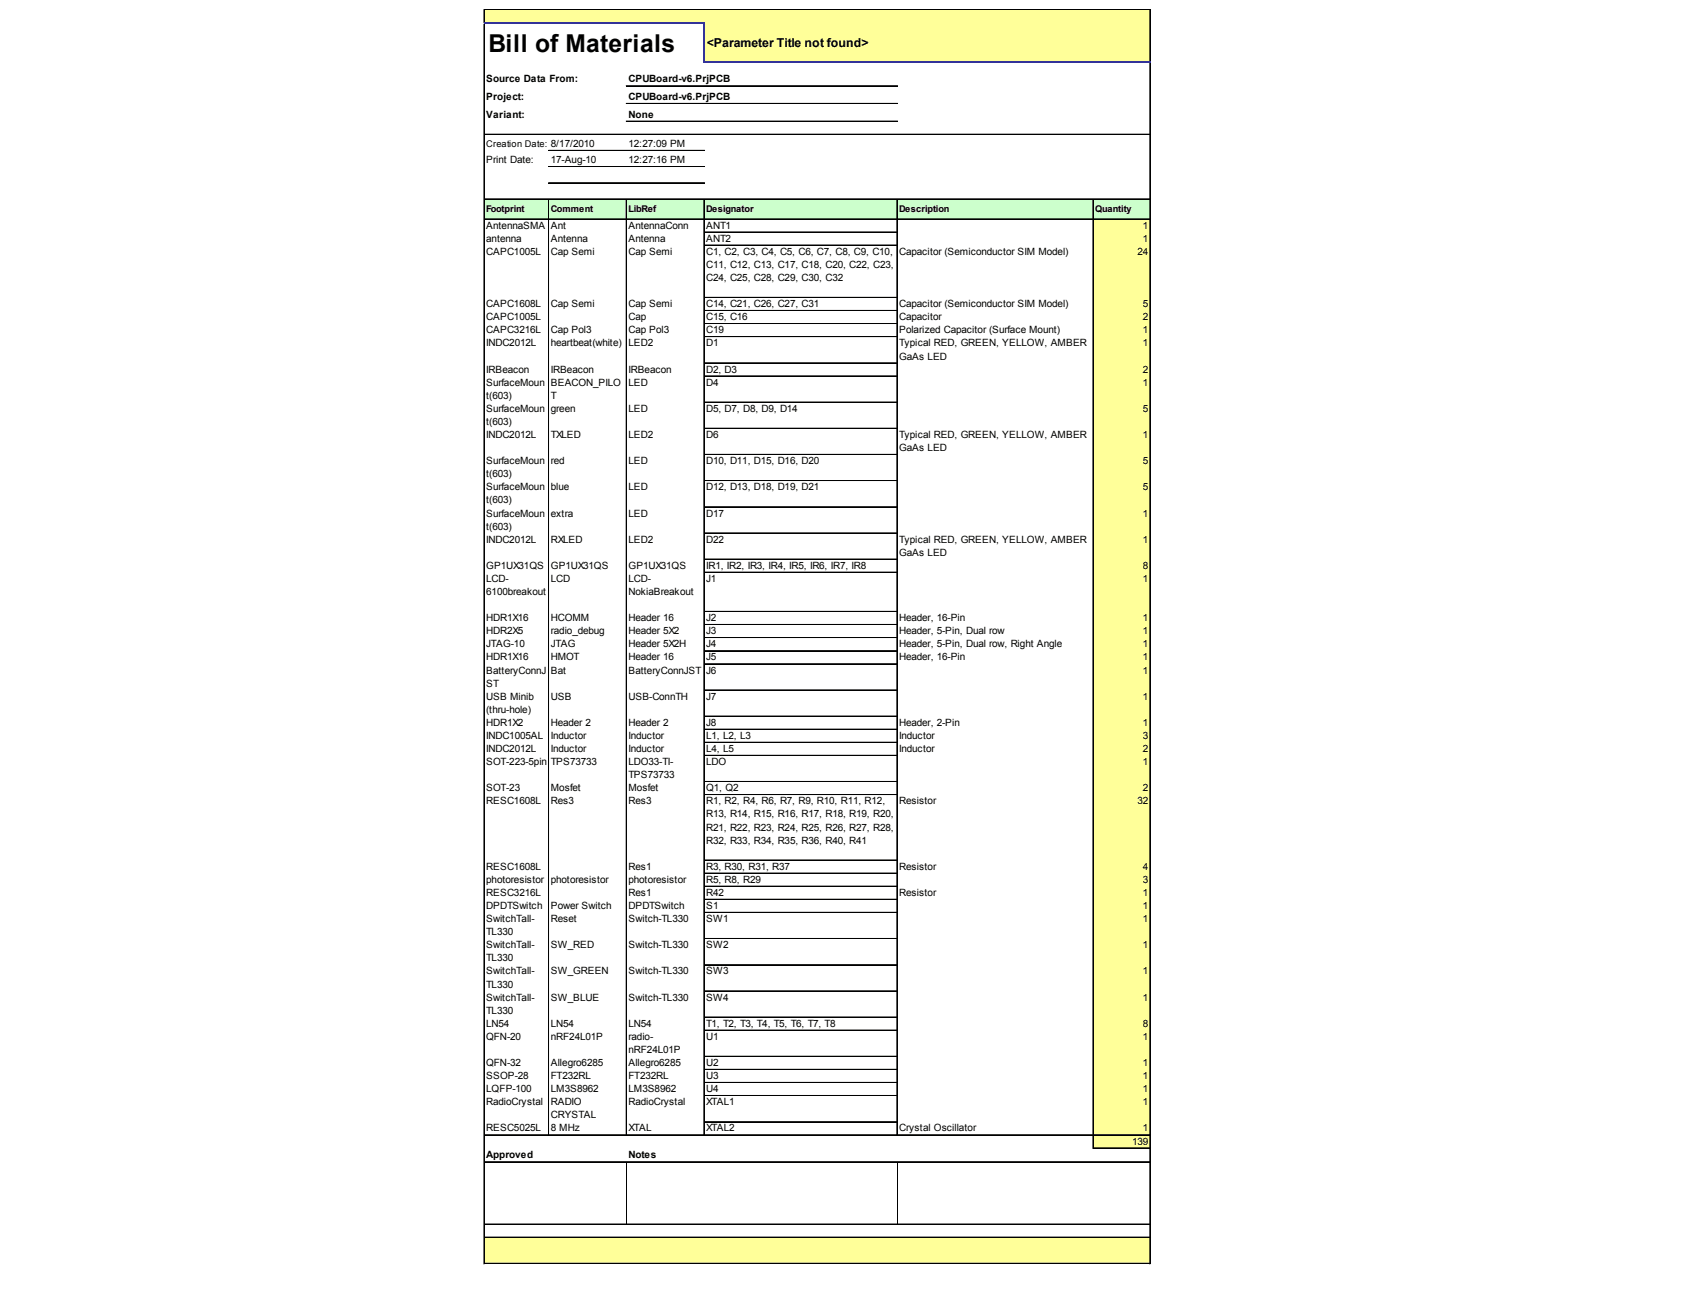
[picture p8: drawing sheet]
<svg xmlns="http://www.w3.org/2000/svg" width="271mm" height="207mm" viewBox="0 0 271 207" stroke-linecap="round" stroke-linejoin="round" font-family="sans-serif">
<defs><g id="words">
<text font-size="4" x="78.5" y="8.3">Bill of Materials</text>
<text font-size="2" x="113.5" y="7.5">&lt;Parameter Title not found&gt;</text>
<g font-size="1.6">
<text x="78.1" y="13.2">Source Data From:</text>
<text x="78.1" y="16.1">Project:</text>
<text x="100.9" y="13.2">CPUBoard-v6.PrjPCB</text>
<text x="100.9" y="16.1">CPUBoard-v6.PrjPCB</text>
<text x="78.1" y="18.9">Variant:</text>
<text x="100.9" y="18.9">None</text>
<text x="100.9" y="23.6">12:27:09 PM</text>
<text x="78.1" y="26.2">Print Date:</text>
<text x="88.5" y="26.2">17-Aug-10</text>
<text x="100.9" y="26.2">12:27:16 PM</text>
<text x="78.1" y="36.7">AntennaSMA</text>
<text x="78.1" y="38.8">antenna</text>
<text x="78.1" y="40.9">CAPC1005L</text>
<text x="88.5" y="36.7">Ant</text>
<text x="88.5" y="38.8">Antenna</text>
<text x="88.5" y="40.9">Cap Semi</text>
<text x="100.9" y="36.7">AntennaConn</text>
<text x="100.9" y="38.8">Antenna</text>
<text x="100.9" y="40.9">Cap Semi</text>
<text x="113.4" y="36.7">ANT1</text>
<text x="113.4" y="38.8">ANT2</text>
<text x="113.4" y="40.9">C1, C2, C3, C4, C5, C6, C7, C8, C9, C10,</text>
<text x="144.4" y="40.9">Capacitor (Semiconductor SIM Model)</text>
<text x="182.7" y="40.9">24</text>
<text x="183.6" y="36.7">1</text>
<text x="183.6" y="38.8">1</text>
<text x="113.4" y="43">C11, C12, C13, C17, C18, C20, C22, C23,</text>
<text x="113.4" y="45.1">C24, C25, C28, C29, C30, C32</text>
<text x="78.1" y="49.3">CAPC1608L</text>
<text x="78.1" y="51.4">CAPC1005L</text>
<text x="78.1" y="53.5">CAPC3216L</text>
<text x="88.5" y="49.3">Cap Semi</text>
<text x="88.5" y="53.5">Cap Pol3</text>
<text x="100.9" y="49.3">Cap Semi</text>
<text x="100.9" y="51.4">Cap</text>
<text x="100.9" y="53.5">Cap Pol3</text>
<text x="113.4" y="49.3">C14, C21, C26, C27, C31</text>
<text x="113.4" y="51.4">C15, C16</text>
<text x="113.4" y="53.5">C19</text>
<text x="144.4" y="49.3">Capacitor (Semiconductor SIM Model)</text>
<text x="144.4" y="51.4">Capacitor</text>
<text x="144.4" y="53.5">Polarized Capacitor (Surface Mount)</text>
<text x="183.6" y="49.3">5</text>
<text x="183.6" y="51.4">2</text>
<text x="183.6" y="53.5">1</text>
<text x="78.1" y="55.6">INDC2012L</text>
<text x="78.1" y="59.8">IRBeacon</text>
<text x="88.5" y="55.6">heartbeat(white)</text>
<text x="88.5" y="59.8">IRBeacon</text>
<text x="100.9" y="55.6">LED2</text>
<text x="100.9" y="59.8">IRBeacon</text>
<text x="113.4" y="55.6">D1</text>
<text x="113.4" y="59.8">D2, D3</text>
<text x="144.4" y="55.6">Typical RED, GREEN, YELLOW, AMBER</text>
<text x="144.4" y="57.7">GaAs LED</text>
<text x="183.6" y="55.6">1</text>
<text x="183.6" y="59.8">2</text>
<text x="78.1" y="61.9">SurfaceMoun</text>
<text x="78.1" y="64">t(603)</text>
<text x="88.5" y="61.9">BEACON_PILO</text>
<text x="88.5" y="64">T</text>
<text x="100.9" y="61.9">LED</text>
<text x="113.4" y="61.9">D4</text>
<text x="183.6" y="61.9">1</text>
<text x="78.1" y="66.1">SurfaceMoun</text>
<text x="78.1" y="68.2">t(603)</text>
<text x="78.1" y="70.3">INDC2012L</text>
<text x="88.5" y="66.1">green</text>
<text x="88.5" y="70.3">TXLED</text>
<text x="100.9" y="66.1">LED</text>
<text x="100.9" y="70.3">LED2</text>
<text x="113.4" y="66.1">D5, D7, D8, D9, D14</text>
<text x="113.4" y="70.3">D6</text>
<text x="144.4" y="70.3">Typical RED, GREEN, YELLOW, AMBER</text>
<text x="183.6" y="66.1">5</text>
<text x="183.6" y="70.3">1</text>
<text x="78.1" y="74.5">SurfaceMoun</text>
<text x="78.1" y="76.6">t(603)</text>
<text x="88.5" y="74.5">red</text>
<text x="100.9" y="74.5">LED</text>
<text x="113.4" y="74.5">D10, D11, D15, D16, D20</text>
<text x="144.4" y="72.4">GaAs LED</text>
<text x="183.6" y="74.5">5</text>
<text x="78.1" y="78.7">SurfaceMoun</text>
<text x="78.1" y="80.8">t(603)</text>
<text x="78.1" y="82.9">SurfaceMoun</text>
<text x="88.5" y="78.7">blue</text>
<text x="88.5" y="82.9">extra</text>
<text x="100.9" y="78.7">LED</text>
<text x="100.9" y="82.9">LED</text>
<text x="113.4" y="78.7">D12, D13, D18, D19, D21</text>
<text x="113.4" y="82.9">D17</text>
<text x="183.6" y="78.7">5</text>
<text x="183.6" y="82.9">1</text>
<text x="78.1" y="85">t(603)</text>
<text x="78.1" y="87.1">INDC2012L</text>
<text x="88.5" y="87.1">RXLED</text>
<text x="100.9" y="87.1">LED2</text>
<text x="113.4" y="87.1">D22</text>
<text x="144.4" y="87.1">Typical RED, GREEN, YELLOW, AMBER</text>
<text x="144.4" y="89.2">GaAs LED</text>
<text x="183.6" y="87.1">1</text>
<text x="78.1" y="91.3">GP1UX31QS</text>
<text x="78.1" y="93.4">LCD-</text>
<text x="78.1" y="95.5">6100breakout</text>
<text x="88.5" y="91.3">GP1UX31QS</text>
<text x="88.5" y="93.4">LCD</text>
<text x="100.9" y="91.3">GP1UX31QS</text>
<text x="100.9" y="93.4">LCD-</text>
<text x="100.9" y="95.5">NokiaBreakout</text>
<text x="113.4" y="91.3">IR1, IR2, IR3, IR4, IR5, IR6, IR7, IR8</text>
<text x="113.4" y="93.4">J1</text>
<text x="183.6" y="91.3">8</text>
<text x="183.6" y="93.4">1</text>
<text x="78.1" y="99.7">HDR1X16</text>
<text x="78.1" y="101.8">HDR2X5</text>
<text x="88.5" y="99.7">HCOMM</text>
<text x="88.5" y="101.8">radio_debug</text>
<text x="100.9" y="99.7">Header 16</text>
<text x="100.9" y="101.8">Header 5X2</text>
<text x="113.4" y="99.7">J2</text>
<text x="113.4" y="101.8">J3</text>
<text x="144.4" y="99.7">Header, 16-Pin</text>
<text x="144.4" y="101.8">Header, 5-Pin, Dual row</text>
<text x="183.6" y="99.7">1</text>
<text x="183.6" y="101.8">1</text>
<text x="78.1" y="103.9">JTAG-10</text>
<text x="78.1" y="106">HDR1X16</text>
<text x="88.5" y="103.9">JTAG</text>
<text x="88.5" y="106">HMOT</text>
<text x="100.9" y="103.9">Header 5X2H</text>
<text x="100.9" y="106">Header 16</text>
<text x="113.4" y="103.9">J4</text>
<text x="113.4" y="106">J5</text>
<text x="144.4" y="103.9">Header, 5-Pin, Dual row, Right Angle</text>
<text x="144.4" y="106">Header, 16-Pin</text>
<text x="183.6" y="103.9">1</text>
<text x="183.6" y="106">1</text>
<text x="78.1" y="108.1">BatteryConnJ</text>
<text x="78.1" y="110.2">ST</text>
<text x="78.1" y="112.3">USB Minib</text>
<text x="88.5" y="108.1">Bat</text>
<text x="88.5" y="112.3">USB</text>
<text x="100.9" y="108.1">BatteryConnJST</text>
<text x="100.9" y="112.3">USB-ConnTH</text>
<text x="113.4" y="108.1">J6</text>
<text x="113.4" y="112.3">J7</text>
<text x="183.6" y="108.1">1</text>
<text x="183.6" y="112.3">1</text>
<text x="78.1" y="114.4">(thru-hole)</text>
<text x="78.1" y="116.5">HDR1X2</text>
<text x="78.1" y="118.6">INDC1005AL</text>
<text x="88.5" y="116.5">Header 2</text>
<text x="88.5" y="118.6">Inductor</text>
<text x="100.9" y="116.5">Header 2</text>
<text x="100.9" y="118.6">Inductor</text>
<text x="113.4" y="116.5">J8</text>
<text x="113.4" y="118.6">L1, L2, L3</text>
<text x="144.4" y="116.5">Header, 2-Pin</text>
<text x="144.4" y="118.6">Inductor</text>
<text x="183.6" y="116.5">1</text>
<text x="183.6" y="118.6">3</text>
<text x="78.1" y="120.7">INDC2012L</text>
<text x="78.1" y="122.8">SOT-223-5pin</text>
<text x="88.5" y="120.7">Inductor</text>
<text x="88.5" y="122.8">TPS73733</text>
<text x="100.9" y="120.7">Inductor</text>
<text x="100.9" y="122.8">LDO33-TI-</text>
<text x="100.9" y="124.9">TPS73733</text>
<text x="113.4" y="120.7">L4, L5</text>
<text x="113.4" y="122.8">LDO</text>
<text x="144.4" y="120.7">Inductor</text>
<text x="183.6" y="120.7">2</text>
<text x="183.6" y="122.8">1</text>
<text x="78.1" y="127">SOT-23</text>
<text x="78.1" y="129.1">RESC1608L</text>
<text x="88.5" y="127">Mosfet</text>
<text x="88.5" y="129.1">Res3</text>
<text x="100.9" y="127">Mosfet</text>
<text x="100.9" y="129.1">Res3</text>
<text x="113.4" y="127">Q1, Q2</text>
<text x="113.4" y="129.1">R1, R2, R4, R6, R7, R9, R10, R11, R12,</text>
<text x="113.4" y="131.2">R13, R14, R15, R16, R17, R18, R19, R20,</text>
<text x="144.4" y="129.1">Resistor</text>
<text x="182.7" y="129.1">32</text>
<text x="183.6" y="127">2</text>
<text x="113.4" y="133.3">R21, R22, R23, R24, R25, R26, R27, R28,</text>
<text x="113.4" y="135.4">R32, R33, R34, R35, R36, R40, R41</text>
<text x="78.1" y="139.6">RESC1608L</text>
<text x="78.1" y="141.7">photoresistor</text>
<text x="78.1" y="143.8">RESC3216L</text>
<text x="88.5" y="141.7">photoresistor</text>
<text x="100.9" y="139.6">Res1</text>
<text x="100.9" y="141.7">photoresistor</text>
<text x="100.9" y="143.8">Res1</text>
<text x="113.4" y="139.6">R3, R30, R31, R37</text>
<text x="113.4" y="141.7">R5, R8, R29</text>
<text x="113.4" y="143.8">R42</text>
<text x="144.4" y="139.6">Resistor</text>
<text x="144.4" y="143.8">Resistor</text>
<text x="183.6" y="139.6">4</text>
<text x="183.6" y="141.7">3</text>
<text x="183.6" y="143.8">1</text>
<text x="78.1" y="145.9">DPDTSwitch</text>
<text x="78.1" y="148">SwitchTall-</text>
<text x="88.5" y="145.9">Power Switch</text>
<text x="88.5" y="148">Reset</text>
<text x="100.9" y="145.9">DPDTSwitch</text>
<text x="100.9" y="148">Switch-TL330</text>
<text x="113.4" y="145.9">S1</text>
<text x="113.4" y="148">SW1</text>
<text x="183.6" y="145.9">1</text>
<text x="183.6" y="148">1</text>
<text x="78.1" y="150.1">TL330</text>
<text x="78.1" y="152.2">SwitchTall-</text>
<text x="78.1" y="154.3">TL330</text>
<text x="88.5" y="152.2">SW_RED</text>
<text x="100.9" y="152.2">Switch-TL330</text>
<text x="113.4" y="152.2">SW2</text>
<text x="183.6" y="152.2">1</text>
<text x="78.1" y="156.4">SwitchTall-</text>
<text x="78.1" y="158.5">TL330</text>
<text x="78.1" y="160.6">SwitchTall-</text>
<text x="88.5" y="156.4">SW_GREEN</text>
<text x="88.5" y="160.6">SW_BLUE</text>
<text x="100.9" y="156.4">Switch-TL330</text>
<text x="100.9" y="160.6">Switch-TL330</text>
<text x="113.4" y="156.4">SW3</text>
<text x="113.4" y="160.6">SW4</text>
<text x="183.6" y="156.4">1</text>
<text x="183.6" y="160.6">1</text>
<text x="78.1" y="162.7">TL330</text>
<text x="78.1" y="164.8">LN54</text>
<text x="78.1" y="166.9">QFN-20</text>
<text x="88.5" y="164.8">LN54</text>
<text x="88.5" y="166.9">nRF24L01P</text>
<text x="100.9" y="164.8">LN54</text>
<text x="100.9" y="166.9">radio-</text>
<text x="113.4" y="164.8">T1, T2, T3, T4, T5, T6, T7, T8</text>
<text x="113.4" y="166.9">U1</text>
<text x="183.6" y="164.8">8</text>
<text x="183.6" y="166.9">1</text>
<text x="78.1" y="171.1">QFN-32</text>
<text x="78.1" y="173.2">SSOP-28</text>
<text x="88.5" y="171.1">Allegro6285</text>
<text x="88.5" y="173.2">FT232RL</text>
<text x="100.9" y="169">nRF24L01P</text>
<text x="100.9" y="171.1">Allegro6285</text>
<text x="100.9" y="173.2">FT232RL</text>
<text x="113.4" y="171.1">U2</text>
<text x="113.4" y="173.2">U3</text>
<text x="183.6" y="171.1">1</text>
<text x="183.6" y="173.2">1</text>
<text x="78.1" y="175.3">LQFP-100</text>
<text x="78.1" y="177.4">RadioCrystal</text>
<text x="88.5" y="175.3">LM3S8962</text>
<text x="88.5" y="177.4">RADIO</text>
<text x="88.5" y="179.5">CRYSTAL</text>
<text x="100.9" y="175.3">LM3S8962</text>
<text x="100.9" y="177.4">RadioCrystal</text>
<text x="113.4" y="175.3">U4</text>
<text x="113.4" y="177.4">XTAL1</text>
<text x="183.6" y="175.3">1</text>
<text x="183.6" y="177.4">1</text>
<text x="78.1" y="181.6">RESC5025L</text>
<text x="78.1" y="185.8">Approved</text>
<text x="88.5" y="181.6">8 MHz</text>
<text x="100.9" y="181.6">XTAL</text>
<text x="100.9" y="185.8">Notes</text>
<text x="113.4" y="181.6">XTAL2</text>
<text x="144.4" y="181.6">Crystal Oscillator</text>
<text x="181.8" y="183.7">139</text>
<text x="183.6" y="181.6">1</text>
</g>
<g font-size="1.5">
<text x="78.1" y="23.6">Creation Date: 8/17/2010</text>
<text x="78.1" y="34">Footprint</text>
<text x="88.5" y="34">Comment</text>
<text x="100.9" y="34">LibRef</text>
<text x="113.4" y="34">Designator</text>
<text x="144.4" y="34">Description</text>
<text x="175.9" y="34">Quantity</text>
</g>
</g></defs>
<g fill="#ff9">
<path d="M77.8 1.6h107v2.3h-107z"/>
<path d="M113 3.7h71.8v6.4h-71.8z"/>
</g>
<path d="M77.8 31.9h107v3.4h-107z" fill="#cfc"/>
<g fill="#ff9">
<path d="M175.5 35.1h9.3v2.3h-9.3z"/>
<path d="M175.5 37.2h9.3v2.3h-9.3z"/>
<path d="M175.5 39.3h9.3v8.6h-9.3z"/>
<path d="M175.5 47.7h9.3v2.3h-9.3z"/>
<path d="M175.5 49.8h9.3v2.3h-9.3z"/>
<path d="M175.5 51.9h9.3v2.3h-9.3z"/>
<path d="M175.5 54h9.3v4.4h-9.3z"/>
<path d="M175.5 58.2h9.3v2.3h-9.3z"/>
<path d="M175.5 60.3h9.3v4.4h-9.3z"/>
<path d="M175.5 64.5h9.3v4.4h-9.3z"/>
<path d="M175.5 68.7h9.3v4.4h-9.3z"/>
<path d="M175.5 72.9h9.3v4.4h-9.3z"/>
<path d="M175.5 77.1h9.3v4.4h-9.3z"/>
<path d="M175.5 81.3h9.3v4.4h-9.3z"/>
<path d="M175.5 85.5h9.3v4.4h-9.3z"/>
<path d="M175.5 89.7h9.3v2.3h-9.3z"/>
<path d="M175.5 91.8h9.3v6.5h-9.3z"/>
<path d="M175.5 98.1h9.3v2.3h-9.3z"/>
<path d="M175.5 100.2h9.3v2.3h-9.3z"/>
<path d="M175.5 102.3h9.3v2.3h-9.3z"/>
<path d="M175.5 104.4h9.3v2.3h-9.3z"/>
<path d="M175.5 106.5h9.3v77.9h-9.3z"/>
<path d="M77.8 198.6h107v4.3h-107z"/>
</g>
<g fill="none" stroke="#000" stroke-width=".16">
<path d="M77.7 1.5v2.1M77.7 3.9v199M77.8 1.5v2.1M77.8 3.9v199M77.8 1.5h107M77.8 1.6h107M100.6 13.8h43.6M100.6 16.6h43.6M100.6 16.7h43.6M100.6 19.4h43.6M100.6 19.5h43.6M184.7 1.6v8.2"/>
<path d="M184.7 10.1v192.8M77.8 21.5h107M77.8 21.6h107M77.8 31.9h107M77.8 32h107M77.8 35.1h107M77.8 35.2h107M88.1 32v150.3M88.1 24.1h25.1M88.1 24.2h25.1M88.1 26.7h25.1M88.1 26.8h25.1"/>
<path d="M88.1 29.3h25.1M88.1 29.4h25.1M88.2 32v150.3M100.6 32v150.3M113 32v150.3M113.1 32v150.3M113.2 37.2h30.8M113.2 37.3h30.8M113.2 39.3h30.8M113.2 39.4h30.8M144 32v150.3M144.1 32v150.3"/>
<path d="M175.5 32v152.4M175.6 32v152.4M113.2 47.7h30.8M113.2 47.8h30.8M113.2 49.8h30.8M113.2 49.9h30.8M113.2 51.9h30.8M113.2 52h30.8M113.2 54h30.8M113.2 54.1h30.8M113.2 58.2h30.8M113.2 58.3h30.8"/>
<path d="M113.2 60.3h30.8M113.2 60.4h30.8M113.2 64.5h30.8M113.2 64.6h30.8M113.2 68.7h30.8M113.2 68.8h30.8M113.2 72.9h30.8M113.2 73h30.8M113.2 77.1h30.8M113.2 77.2h30.8M113.2 81.3h30.8M113.2 81.4h30.8"/>
<path d="M113.2 85.5h30.8M113.2 85.6h30.8M113.2 89.7h30.8M113.2 89.8h30.8M113.2 91.8h30.8M113.2 91.9h30.8M113.2 98.1h30.8M113.2 98.2h30.8M113.2 100.2h30.8M113.2 100.3h30.8M113.2 102.3h30.8M113.2 102.4h30.8"/>
<path d="M113.2 104.4h30.8M113.2 104.5h30.8M113.2 106.5h30.8M113.2 106.6h30.8M113.2 110.7h30.8M113.2 110.8h30.8M113.2 114.9h30.8M113.2 115h30.8M113.2 117h30.8M113.2 117.1h30.8M113.2 119.1h30.8M113.2 119.2h30.8"/>
<path d="M113.2 121.2h30.8M113.2 121.3h30.8M113.2 125.4h30.8M113.2 125.5h30.8M113.2 127.5h30.8M113.2 127.6h30.8M113.2 138h30.8M113.2 138.1h30.8M113.2 140.1h30.8M113.2 140.2h30.8M113.2 142.2h30.8M113.2 142.3h30.8"/>
<path d="M113.2 144.3h30.8M113.2 144.4h30.8M113.2 146.4h30.8M113.2 146.5h30.8M113.2 150.7h30.8M113.2 154.9h30.8M113.2 159.1h30.8M113.2 163.3h30.8M113.2 165.4h30.8M113.2 169.6h30.8M113.2 171.7h30.8M113.2 173.8h30.8"/>
<path d="M113.2 175.9h30.8M77.8 182.2h107M77.8 186.5h107M77.8 196.5h107M77.8 198.6h107M77.8 198.7h107M100.6 186.6v9.9M113.2 180.1h30.8M144.1 186.6v9.9M175.6 184.3h9.2M77.8 202.8h107M77.8 202.9h107"/>
</g>
<path d="M77.7 3.7h35.5M113 3.9v6.2M113.2 9.9h71.6" fill="none" stroke="#339" stroke-width=".25"/>
<use href="#words"/>
</svg>
